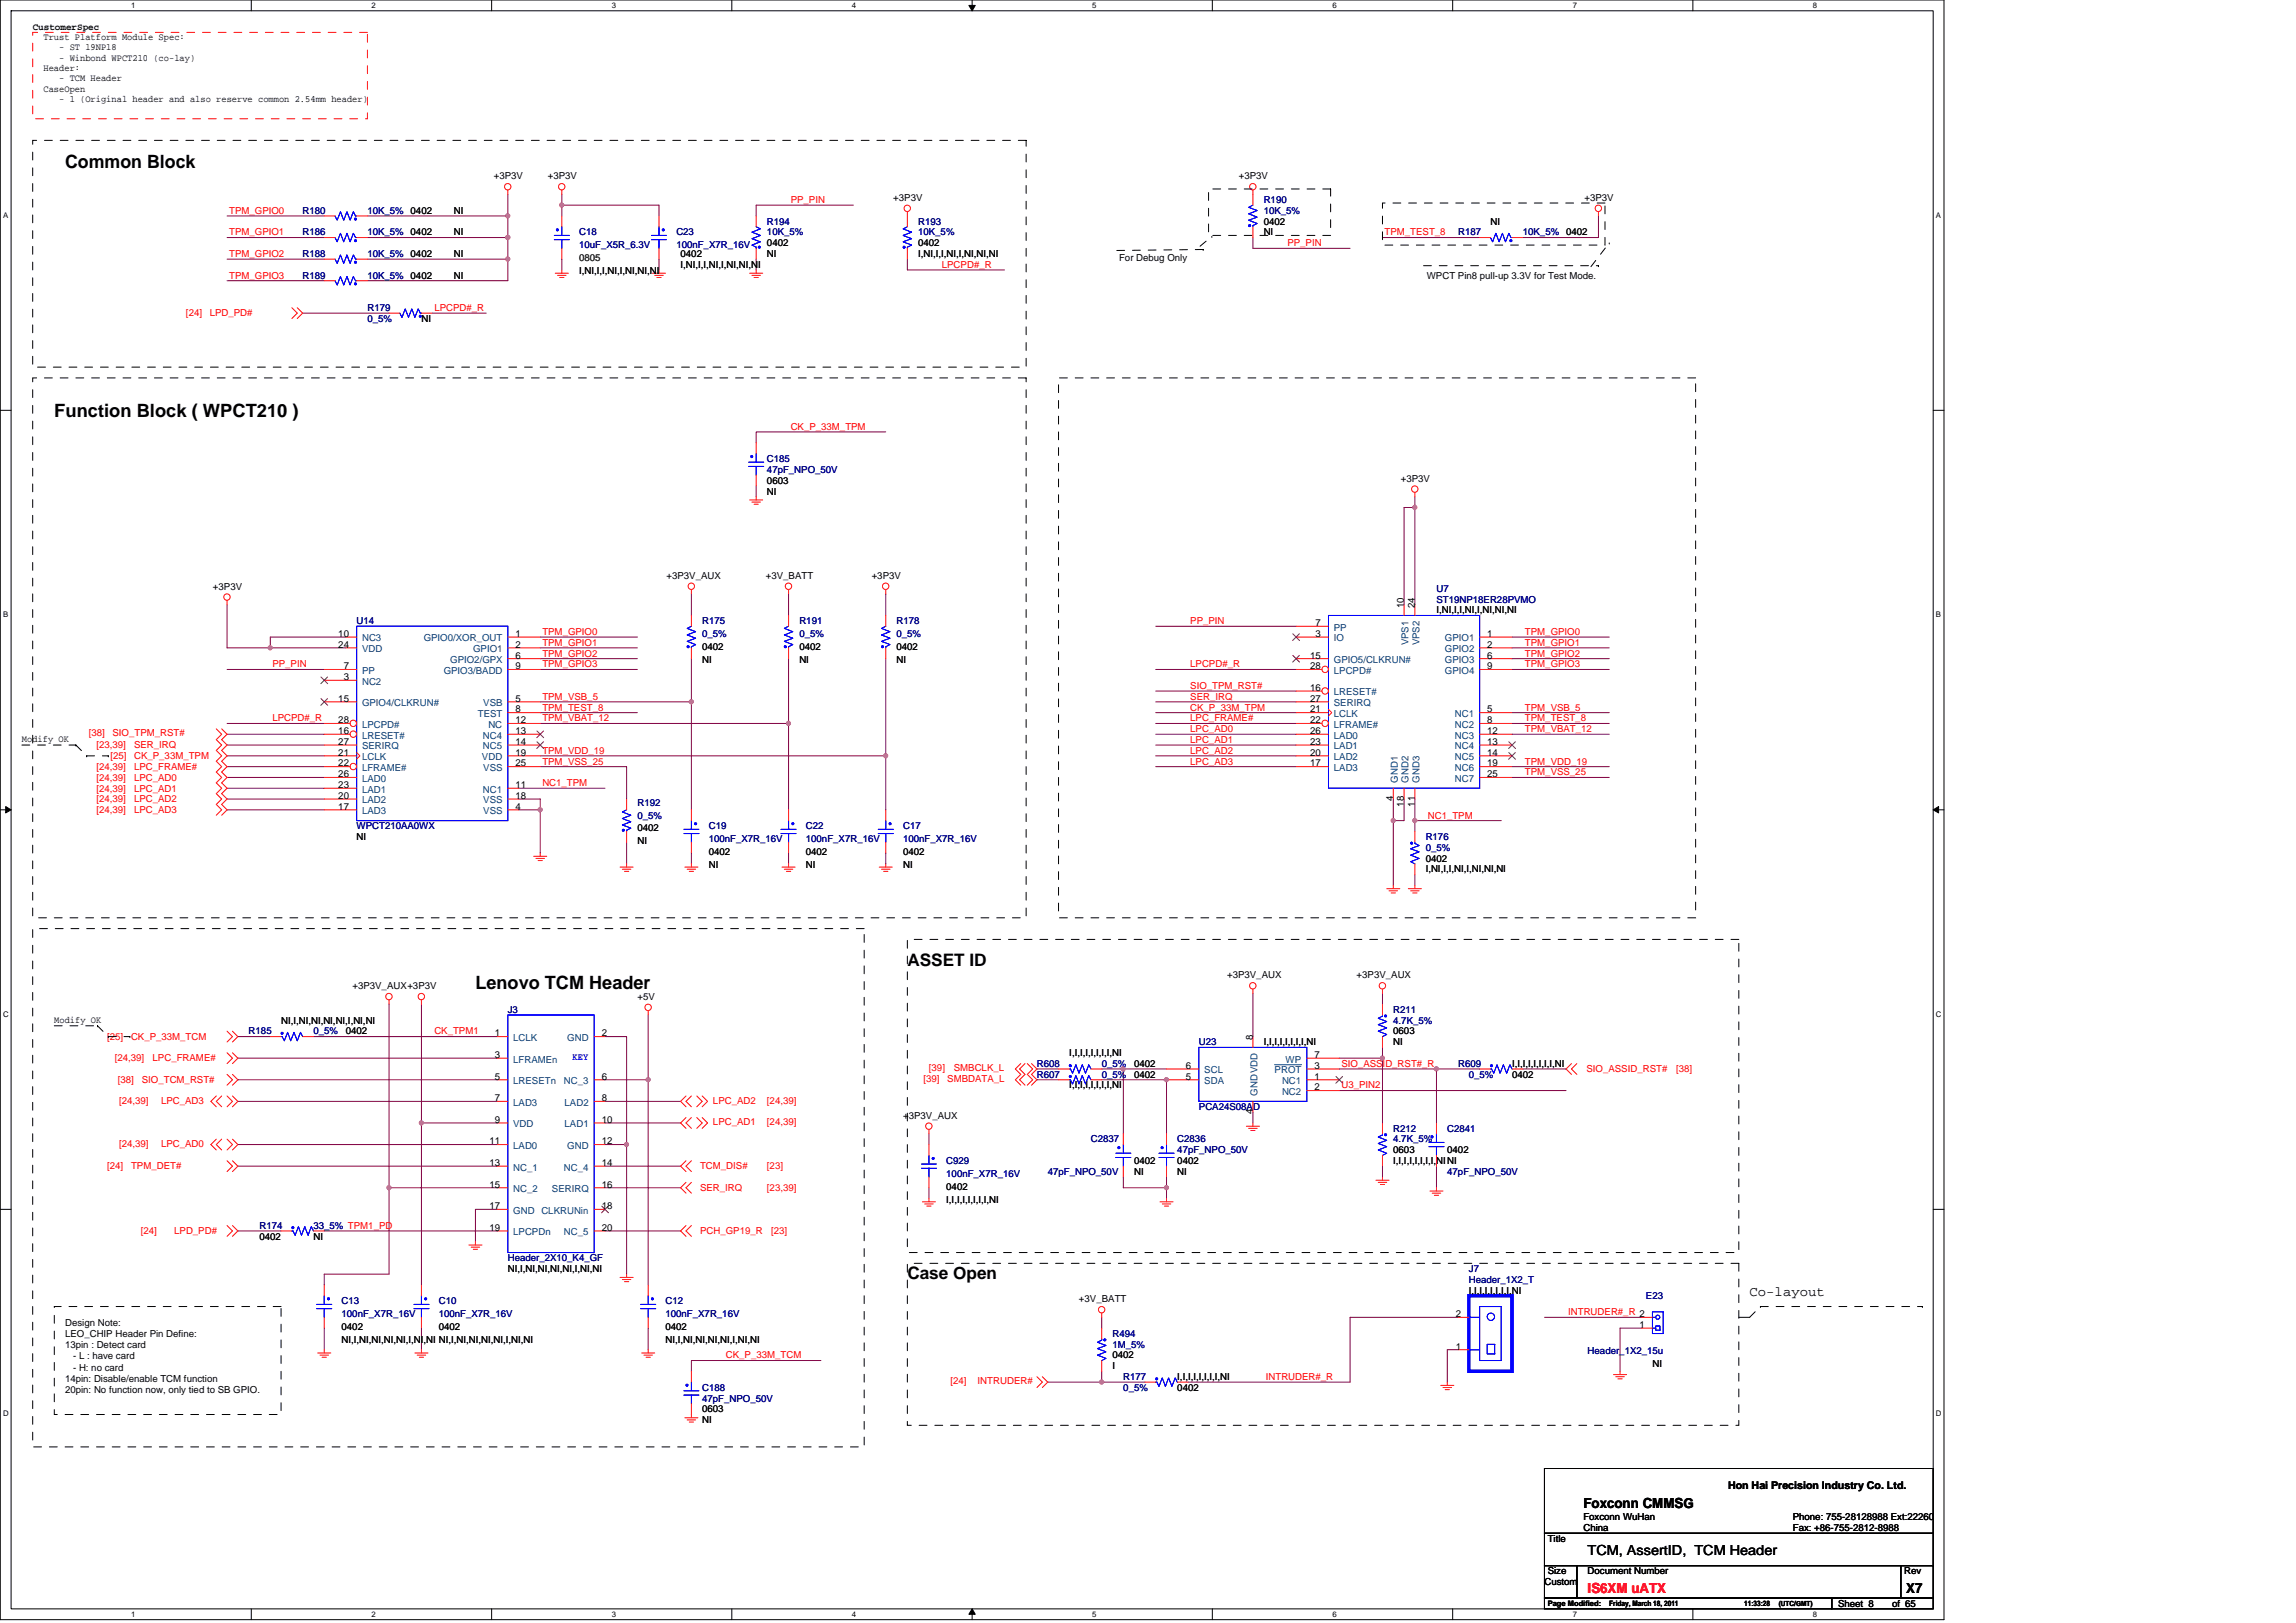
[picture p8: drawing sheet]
<svg xmlns="http://www.w3.org/2000/svg" width="297mm" height="210mm" viewBox="0 0 297 210" stroke-linecap="round" stroke-linejoin="round" font-family="sans-serif">
<defs><g id="words">
<g font-size="2.4">
<text x="8.4" y="21.8">Common Block</text>
<text x="7" y="53.9">Function Block ( WPCT210 )</text>
<text x="61.5" y="127.9">Lenovo TCM Header</text>
</g>
<g font-size="2.2">
<text x="117.4" y="125">ASSET ID</text>
<text x="117.4" y="165.5">Case Open</text>
</g>
<g font-size="1.8">
<text x="226.4" y="167.6">Co-layout</text>
<text x="204.8" y="195.1">Foxconn CMMSG</text>
<text x="205.4" y="201.1">TCM, AssertID, TCM Header</text>
<text x="246.6" y="206">X7</text>
</g>
<text font-size="1.8" fill="#f00" x="205.4" y="206">IS6XM uATX</text>
<text font-size="1.4" x="223.6" y="192.7">Hon Hai Precision Industry Co. Ltd.</text>
<g font-size="1.2">
<text x="4.2" y="3.8">CustomerSpec</text>
<text x="5.6" y="5.2">Trust Platform Module Spec:</text>
<text x="5.6" y="9.2">Header:</text>
<text x="5.6" y="11.9">CaseOpen</text>
<text x="7.7" y="6.5">- ST 19NP18</text>
<text x="7.7" y="7.9">- Winbond WPCT210 (co-lay)</text>
<text x="7.7" y="10.5">- TCM Header</text>
<text x="7.7" y="13.2">- 1 (Original header and also reserve common 2.54mm header)</text>
<text x="63.9" y="23.2">+3P3V</text>
<text x="70.9" y="23.2">+3P3V</text>
<text x="160.3" y="23.2">+3P3V</text>
<text x="53.1" y="27.7">0402</text>
<text x="58.7" y="27.7">NI</text>
<text x="115.6" y="26">+3P3V</text>
<text x="163.5" y="29.1">0402</text>
<text x="192.8" y="29.1">NI</text>
<text x="205" y="26">+3P3V</text>
<text x="53.1" y="33.3">0402</text>
<text x="53.1" y="30.5">0402</text>
<text x="58.7" y="33.3">NI</text>
<text x="58.7" y="30.5">NI</text>
<text x="74.9" y="35.5">I,NI,I,I,NI,I,NI,NI,NI</text>
<text x="88" y="34.6">I,NI,I,I,NI,I,NI,NI,NI</text>
<text x="88" y="33.3">0402</text>
<text x="99.2" y="31.9">0402</text>
<text x="99.2" y="33.3">NI</text>
<text x="118.8" y="31.9">0402</text>
<text x="118.8" y="33.3">I,NI,I,I,NI,I,NI,NI,NI</text>
<text x="144.8" y="33.8">For Debug Only</text>
<text x="163.5" y="30.5">NI</text>
<text x="202.6" y="30.5">0402</text>
<text x="53.1" y="36">0402</text>
<text x="54.5" y="41.6">NI</text>
<text x="58.7" y="36">NI</text>
<text x="184.6" y="36">WPCT Pin8 pull-up 3.3V for Test Mode.</text>
<text x="99.2" y="64">NI</text>
<text x="99.2" y="62.6">0603</text>
<text x="181.2" y="62.3">+3P3V</text>
<text x="27.6" y="76.3">+3P3V</text>
<text x="86.2" y="74.9">+3P3V_AUX</text>
<text x="99.1" y="74.9">+3V_BATT</text>
<text x="112.8" y="74.9">+3P3V</text>
<text x="43.8" y="82.4">10</text>
<text x="43.8" y="83.8">24</text>
<text x="66.7" y="82.4">1</text>
<text x="66.7" y="83.8">2</text>
<text x="170.2" y="82.4">3</text>
<text x="170.2" y="81">7</text>
<text x="181.6" y="78.7" transform="rotate(-90 181.6 78.7)">10</text>
<text x="183" y="78.7" transform="rotate(-90 183 78.7)">24</text>
<text x="185.8" y="79.4">I,NI,I,I,NI,I,NI,NI,NI</text>
<text x="192.4" y="82.4">1</text>
<text x="192.4" y="83.8">2</text>
<text x="44.5" y="88">3</text>
<text x="44.5" y="86.6">7</text>
<text x="66.7" y="85.2">6</text>
<text x="66.7" y="86.6">9</text>
<text x="90.8" y="84.1">0402</text>
<text x="90.8" y="85.8">NI</text>
<text x="103.4" y="84.1">0402</text>
<text x="103.4" y="85.8">NI</text>
<text x="116" y="84.1">0402</text>
<text x="116" y="85.8">NI</text>
<text x="169.5" y="86.6">28</text>
<text x="169.5" y="89.4">16</text>
<text x="169.5" y="85.2">15</text>
<text x="192.4" y="85.2">6</text>
<text x="192.4" y="86.6">9</text>
<text x="2.8" y="96">Modify OK</text>
<text x="43.8" y="93.6">28</text>
<text x="43.8" y="95">16</text>
<text x="43.8" y="90.8">15</text>
<text x="66.7" y="92.2">8</text>
<text x="66.7" y="95">13</text>
<text x="66.7" y="90.8">5</text>
<text x="66.7" y="93.6">12</text>
<text x="169.5" y="90.8">27</text>
<text x="169.5" y="95">26</text>
<text x="169.5" y="93.6">22</text>
<text x="169.5" y="92.2">21</text>
<text x="192.4" y="92.2">5</text>
<text x="192.4" y="93.6">8</text>
<text x="192.4" y="95">12</text>
<text x="43.8" y="96.4">27</text>
<text x="43.8" y="100.6">26</text>
<text x="43.8" y="102">23</text>
<text x="43.8" y="99.2">22</text>
<text x="43.8" y="97.8">21</text>
<text x="66.7" y="102">11</text>
<text x="66.7" y="96.4">14</text>
<text x="66.7" y="97.8">19</text>
<text x="66.7" y="99.2">25</text>
<text x="169.5" y="96.4">23</text>
<text x="169.5" y="97.8">20</text>
<text x="169.5" y="99.2">17</text>
<text x="192.4" y="96.4">13</text>
<text x="192.4" y="97.8">14</text>
<text x="192.4" y="100.6">25</text>
<text x="192.4" y="99.2">19</text>
<text x="43.8" y="103.4">20</text>
<text x="43.8" y="104.8">17</text>
<text x="66.7" y="104.8">4</text>
<text x="66.7" y="103.4">18</text>
<text x="82.5" y="107.6">0402</text>
<text x="180.2" y="103.7" transform="rotate(-90 180.2 103.7)">4</text>
<text x="181.6" y="104.4" transform="rotate(-90 181.6 104.4)">18</text>
<text x="183" y="104.4" transform="rotate(-90 183 104.4)">11</text>
<text x="46.1" y="108.7">NI</text>
<text x="82.5" y="109.2">NI</text>
<text x="91.7" y="110.6">0402</text>
<text x="91.7" y="112.3">NI</text>
<text x="104.3" y="110.6">0402</text>
<text x="104.3" y="112.3">NI</text>
<text x="116.8" y="110.6">0402</text>
<text x="116.8" y="112.3">NI</text>
<text x="184.4" y="111.5">0402</text>
<text x="184.4" y="112.9">I,NI,I,I,NI,I,NI,NI,NI</text>
<text x="45.6" y="128">+3P3V_AUX+3P3V</text>
<text x="82.5" y="129.4">+5V</text>
<text x="158.7" y="126.6">+3P3V_AUX</text>
<text x="175.5" y="126.6">+3P3V_AUX</text>
<text x="7" y="132.3">Modify OK</text>
<text x="36.4" y="132.4">NI,I,NI,NI,NI,NI,I,NI,NI</text>
<text x="44.7" y="133.8">0402</text>
<text x="64" y="134.1">1</text>
<text x="64" y="136.9">3</text>
<text x="77.8" y="134.1">2</text>
<text x="138.3" y="136.6">I,I,I,I,I,I,I,I,NI</text>
<text x="162.1" y="134.5" transform="rotate(-90 162.1 134.5)">8</text>
<text x="163.5" y="135.2">I,I,I,I,I,I,I,I,NI</text>
<text x="170" y="136.9">7</text>
<text x="180.3" y="135.2">NI</text>
<text x="180.3" y="133.8">0603</text>
<text x="64" y="139.7">5</text>
<text x="64" y="142.5">7</text>
<text x="77.8" y="139.7">6</text>
<text x="77.8" y="142.5">8</text>
<text x="138.3" y="140.8">I,I,I,I,I,I,I,I,NI</text>
<text x="146.7" y="138">0402</text>
<text x="146.7" y="139.4">0402</text>
<text x="153.4" y="139.7">5</text>
<text x="153.4" y="138.3">6</text>
<text x="170" y="139.7">1</text>
<text x="170" y="141.1">2</text>
<text x="170" y="138.3">3</text>
<text x="195.6" y="139.4">0402</text>
<text x="195.6" y="138">I,I,I,I,I,I,I,I,NI</text>
<text x="63.3" y="148.1">11</text>
<text x="64" y="145.3">9</text>
<text x="77.8" y="148.1">12</text>
<text x="77.8" y="145.3">10</text>
<text x="116.8" y="144.7">+3P3V_AUX</text>
<text x="162.1" y="144.2" transform="rotate(-90 162.1 144.2)">4</text>
<text x="180.3" y="149.2">0603</text>
<text x="187.2" y="149.2">0402</text>
<text x="63.3" y="150.9">13</text>
<text x="63.3" y="153.6">15</text>
<text x="77.8" y="153.6">16</text>
<text x="77.8" y="150.9">14</text>
<text x="122.4" y="153.9">0402</text>
<text x="122.4" y="155.6">I,I,I,I,I,I,I,I,NI</text>
<text x="146.7" y="150.6">0402</text>
<text x="146.7" y="152">NI</text>
<text x="152.3" y="150.6">0402</text>
<text x="152.3" y="152">NI</text>
<text x="180.3" y="150.6">I,I,I,I,I,I,I,I,NINI</text>
<text x="33.6" y="160.4">0402</text>
<text x="40.6" y="160.4">NI</text>
<text x="63.3" y="156.4">17</text>
<text x="63.3" y="159.2">19</text>
<text x="77.8" y="156.4">18</text>
<text x="77.8" y="159.2">20</text>
<text x="65.7" y="164.6">NI,I,NI,NI,NI,NI,I,NI,NI</text>
<text x="190" y="167.4">I,I,I,I,I,I,I,I,NI</text>
<text x="8.4" y="171.6">Design Note:</text>
<text x="8.4" y="173">LEO_CHIP Header Pin Define:</text>
<text x="44.2" y="172.1">0402</text>
<text x="44.2" y="173.8">NI,I,NI,NI,NI,NI,I,NI,NI NI,I,NI,NI,NI,NI,I,NI,NI</text>
<text x="56.8" y="172.1">0402</text>
<text x="86.1" y="172.1">0402</text>
<text x="86.1" y="173.8">NI,I,NI,NI,NI,NI,I,NI,NI</text>
<text x="139.6" y="168.5">+3V_BATT</text>
<text x="188.4" y="170.4">2</text>
<text x="212.1" y="171.8">1</text>
<text x="8.4" y="174.4">13pin : Detect card</text>
<text x="8.4" y="178.8">14pin: Disable/enable TCM function</text>
<text x="9.5" y="175.9">- L : have card</text>
<text x="9.5" y="177.3">- H: no card</text>
<text x="143.9" y="175.7">0402</text>
<text x="143.9" y="177.1">I</text>
<text x="152.3" y="179.9">0402</text>
<text x="152.3" y="178.5">I,I,I,I,I,I,I,I,NI</text>
<text x="188.4" y="174.6">1</text>
<text x="213.8" y="176.9">NI</text>
<text x="8.4" y="180.2">20pin: No function now, only tied to SB GPIO.</text>
<text x="90.8" y="184.1">NI</text>
<text x="90.8" y="182.7">0603</text>
<text x="204.8" y="196.7">Foxconn WuHan</text>
<text x="231.9" y="196.7">Phone: 755-28128988 Ext:22260</text>
<text x="200.2" y="199.5">Title</text>
<text x="200.2" y="203.7">Size</text>
<text x="204.8" y="198.1">China</text>
<text x="205.4" y="203.7">Document Number</text>
<text x="231.9" y="198.1">Fax: +86-755-2812-8988</text>
<text x="246.3" y="203.7">Rev</text>
<text x="199.8" y="205.1">Custom</text>
<text x="237.8" y="207.9">Sheet 8</text>
<text x="244.8" y="207.9">of 65</text>
</g>
<g font-size="1.2" fill="#f00">
<text x="29.7" y="27.7">TPM_GPIO0</text>
<text x="102.3" y="26.3">PP_PIN</text>
<text x="29.7" y="30.5">TPM_GPIO1</text>
<text x="29.7" y="33.3">TPM_GPIO2</text>
<text x="121.9" y="34.6">LPCPD#_R</text>
<text x="166.6" y="31.9">PP_PIN</text>
<text x="179.1" y="30.5">TPM_TEST_8</text>
<text x="24.1" y="40.9">[24]</text>
<text x="27.1" y="40.9">LPD_PD#</text>
<text x="29.7" y="36">TPM_GPIO3</text>
<text x="56.2" y="40.2">LPCPD#_R</text>
<text x="102.3" y="55.6">CK_P_33M_TPM</text>
<text x="70.2" y="82.1">TPM_GPIO0</text>
<text x="70.2" y="83.5">TPM_GPIO1</text>
<text x="154" y="80.8">PP_PIN</text>
<text x="197.3" y="82.1">TPM_GPIO0</text>
<text x="197.3" y="83.5">TPM_GPIO1</text>
<text x="35.2" y="86.3">PP_PIN</text>
<text x="70.2" y="84.9">TPM_GPIO2</text>
<text x="70.2" y="86.3">TPM_GPIO3</text>
<text x="154" y="86.3">LPCPD#_R</text>
<text x="154" y="89.1">SIO_TPM_RST#</text>
<text x="197.3" y="84.9">TPM_GPIO2</text>
<text x="197.3" y="86.3">TPM_GPIO3</text>
<text x="11.5" y="95.3">[38]</text>
<text x="14.6" y="95.3">SIO_TPM_RST#</text>
<text x="35.2" y="93.3">LPCPD#_R</text>
<text x="70.2" y="90.5">TPM_VSB_5</text>
<text x="70.2" y="91.9">TPM_TEST_8</text>
<text x="70.2" y="93.3">TPM_VBAT_12</text>
<text x="154" y="94.7">LPC_AD0</text>
<text x="154" y="90.5">SER_IRQ</text>
<text x="154" y="93.3">LPC_FRAME#</text>
<text x="154" y="91.9">CK_P_33M_TPM</text>
<text x="197.3" y="91.9">TPM_VSB_5</text>
<text x="197.3" y="94.7">TPM_VBAT_12</text>
<text x="197.3" y="93.3">TPM_TEST_8</text>
<text x="12.5" y="101">[24,39]</text>
<text x="12.5" y="96.8">[23,39]</text>
<text x="12.5" y="99.6">[24,39]</text>
<text x="14.3" y="98.2">[25]</text>
<text x="17.4" y="101">LPC_AD0</text>
<text x="17.4" y="96.8">SER_IRQ</text>
<text x="17.4" y="99.6">LPC_FRAME#</text>
<text x="17.4" y="98.2">CK_P_33M_TPM</text>
<text x="70.2" y="97.5">TPM_VDD_19</text>
<text x="70.2" y="98.9">TPM_VSS_25</text>
<text x="70.2" y="101.7">NC1_TPM</text>
<text x="154" y="98.9">LPC_AD3</text>
<text x="154" y="96.1">LPC_AD1</text>
<text x="154" y="97.5">LPC_AD2</text>
<text x="197.3" y="98.9">TPM_VDD_19</text>
<text x="197.3" y="100.3">TPM_VSS_25</text>
<text x="12.5" y="105.2">[24,39]</text>
<text x="12.5" y="102.4">[24,39]</text>
<text x="12.5" y="103.8">[24,39]</text>
<text x="17.4" y="105.2">LPC_AD3</text>
<text x="17.4" y="102.4">LPC_AD1</text>
<text x="17.4" y="103.8">LPC_AD2</text>
<text x="184.7" y="105.9">NC1_TPM</text>
<text x="13.9" y="134.5">[25]</text>
<text x="14.9" y="137.3">[24,39]</text>
<text x="17" y="134.5">CK_P_33M_TCM</text>
<text x="19.7" y="137.3">LPC_FRAME#</text>
<text x="56.2" y="133.8">CK_TPM1</text>
<text x="15.3" y="140.1">[38]</text>
<text x="15.4" y="142.8">[24,39]</text>
<text x="18.3" y="140.1">SIO_TCM_RST#</text>
<text x="20.8" y="142.8">LPC_AD3</text>
<text x="92.2" y="142.8">LPC_AD2</text>
<text x="99.2" y="142.8">[24,39]</text>
<text x="119.5" y="140">[39]</text>
<text x="120.2" y="138.6">[39]</text>
<text x="122.6" y="140">SMBDATA_L</text>
<text x="123.4" y="138.6">SMBCLK_L</text>
<text x="173.5" y="138">SIO_ASSID_RST#_R</text>
<text x="173.5" y="140.8">U3_PIN2</text>
<text x="205.2" y="138.7">SIO_ASSID_RST#</text>
<text x="216.8" y="138.7">[38]</text>
<text x="15.4" y="148.4">[24,39]</text>
<text x="20.8" y="148.4">LPC_AD0</text>
<text x="92.2" y="145.6">LPC_AD1</text>
<text x="99.2" y="145.6">[24,39]</text>
<text x="13.9" y="151.3">[24]</text>
<text x="17" y="151.3">TPM_DET#</text>
<text x="90.6" y="151.3">TCM_DIS#</text>
<text x="90.6" y="154.1">SER_IRQ</text>
<text x="99.2" y="151.3">[23]</text>
<text x="99.2" y="154.1">[23,39]</text>
<text x="18.2" y="159.7">[24]</text>
<text x="22.5" y="159.7">LPD_PD#</text>
<text x="90.6" y="159.7">PCH_GP19_R</text>
<text x="99.8" y="159.7">[23]</text>
<text x="202.9" y="170.2">INTRUDER#_R 2</text>
<text x="93.9" y="175.7">CK_P_33M_TCM</text>
<text x="123" y="179.1">[24]</text>
<text x="126.5" y="179.1">INTRUDER#</text>
<text x="163.8" y="178.5">INTRUDER#_R</text>
</g>
<g font-size="1.2" fill="#000080">
<text x="39.2" y="27.7">R180</text>
<text x="47.5" y="27.7">10K_5%</text>
<text x="99.2" y="29.1">R194</text>
<text x="118.8" y="29.1">R193</text>
<text x="163.5" y="26.3">R190</text>
<text x="163.5" y="27.7">10K_5%</text>
<text x="39.2" y="33.3">R188</text>
<text x="39.2" y="30.5">R186</text>
<text x="47.5" y="33.3">10K_5%</text>
<text x="47.5" y="30.5">10K_5%</text>
<text x="74.9" y="30.5">C18</text>
<text x="74.9" y="32.1">10uF_X5R_6.3V</text>
<text x="87.5" y="30.5">C23</text>
<text x="87.5" y="32.1">100nF_X7R_16V</text>
<text x="99.2" y="30.5">10K_5%</text>
<text x="118.8" y="30.5">10K_5%</text>
<text x="188.6" y="30.5">R187</text>
<text x="197" y="30.5">10K_5%</text>
<text x="39.2" y="36">R189</text>
<text x="47.5" y="36">10K_5%</text>
<text x="47.5" y="40.2">R179</text>
<text x="47.5" y="41.6">0_5%</text>
<text x="99.2" y="59.8">C185</text>
<text x="99.2" y="61.2">47pF_NPO_50V</text>
<text x="185.8" y="76.6">U7</text>
<text x="185.8" y="78">ST19NP18ER28PVMO</text>
<text x="46.1" y="80.8">U14</text>
<text x="90.8" y="80.8">R175</text>
<text x="90.8" y="82.4">0_5%</text>
<text x="103.4" y="80.8">R191</text>
<text x="103.4" y="82.4">0_5%</text>
<text x="116" y="80.8">R178</text>
<text x="116" y="82.4">0_5%</text>
<text x="46.1" y="107.3">WPCT210AA0WX</text>
<text x="82.5" y="104.2">R192</text>
<text x="82.5" y="105.9">0_5%</text>
<text x="91.7" y="107.3">C19</text>
<text x="104.3" y="107.3">C22</text>
<text x="116.8" y="107.3">C17</text>
<text x="91.7" y="109">100nF_X7R_16V</text>
<text x="104.3" y="109">100nF_X7R_16V</text>
<text x="116.8" y="109">100nF_X7R_16V</text>
<text x="184.4" y="108.7">R176</text>
<text x="184.4" y="110.1">0_5%</text>
<text x="65.7" y="131">J3</text>
<text x="180.3" y="131">R211</text>
<text x="32.2" y="133.8">R185</text>
<text x="40.6" y="133.8">0_5%</text>
<text x="155.1" y="135.2">U23</text>
<text x="180.3" y="132.4">4.7K_5%</text>
<text x="134.2" y="138">R608</text>
<text x="134.2" y="139.4">R607</text>
<text x="142.5" y="138">0_5%</text>
<text x="142.5" y="139.4">0_5%</text>
<text x="155.1" y="143.6">PCA24S08AD</text>
<text x="188.6" y="138">R609</text>
<text x="190" y="139.4">0_5%</text>
<text x="141.1" y="147.8">C2837</text>
<text x="152.3" y="147.8">C2836</text>
<text x="152.3" y="149.2">47pF_NPO_50V</text>
<text x="180.3" y="146.4">R212</text>
<text x="180.3" y="147.8">4.7K_5%</text>
<text x="187.2" y="146.4">C2841</text>
<text x="122.4" y="150.6">C929</text>
<text x="122.4" y="152.3">100nF_X7R_16V</text>
<text x="135.5" y="152">47pF_NPO_50V</text>
<text x="187.2" y="152">47pF_NPO_50V</text>
<text x="33.6" y="159">R174</text>
<text x="40.6" y="159">33_5% TPM1_PD</text>
<text x="65.7" y="163.2">Header_2X10_K4_GF</text>
<text x="190" y="164.6">J7</text>
<text x="190" y="166">Header_1X2_T</text>
<text x="44.2" y="168.8">C13</text>
<text x="44.2" y="170.4">100nF_X7R_16V</text>
<text x="56.8" y="168.8">C10</text>
<text x="56.8" y="170.4">100nF_X7R_16V</text>
<text x="86.1" y="168.8">C12</text>
<text x="86.1" y="170.4">100nF_X7R_16V</text>
<text x="143.9" y="173">R494</text>
<text x="212.9" y="168.1">E23</text>
<text x="90.8" y="179.9">C188</text>
<text x="143.9" y="174.3">1M_5%</text>
<text x="145.3" y="178.5">R177</text>
<text x="145.3" y="179.9">0_5%</text>
<text x="205.4" y="175.2">Header_1X2_15u</text>
<text x="90.8" y="181.3">47pF_NPO_50V</text>
</g>
<text font-size="1.2" fill="#008000" x="74.9" y="33.8">0805</text>
<g font-size="1.2" fill="#004080">
<text x="46.8" y="83">NC3</text>
<text x="54.8" y="83">GPIO0/XOR_OUT</text>
<text x="172.6" y="83">IO</text>
<text x="172.6" y="81.6">PP</text>
<text x="182.2" y="83.5" transform="rotate(-90 182.2 83.5)">VPS1</text>
<text x="183.6" y="83.5" transform="rotate(-90 183.6 83.5)">VPS2</text>
<text x="186.9" y="83">GPIO1</text>
<text x="46.8" y="88.6">NC2</text>
<text x="46.8" y="87.2">PP</text>
<text x="46.8" y="84.4">VDD</text>
<text x="57.4" y="87.2">GPIO3/BADD</text>
<text x="58.2" y="85.8">GPIO2/GPX</text>
<text x="61.2" y="84.4">GPIO1</text>
<text x="172.6" y="87.2">LPCPD#</text>
<text x="172.6" y="90">LRESET#</text>
<text x="172.6" y="85.8">GPIO5/CLKRUN#</text>
<text x="186.9" y="84.4">GPIO2</text>
<text x="186.9" y="85.8">GPIO3</text>
<text x="186.9" y="87.2">GPIO4</text>
<text x="46.8" y="94.2">LPCPD#</text>
<text x="46.8" y="95.6">LRESET#</text>
<text x="46.8" y="91.4">GPIO4/CLKRUN#</text>
<text x="61.8" y="92.8">TEST</text>
<text x="62.5" y="95.6">NC4</text>
<text x="62.5" y="91.4">VSB</text>
<text x="63.2" y="94.2">NC</text>
<text x="172.6" y="91.4">SERIRQ</text>
<text x="172.6" y="95.6">LAD0</text>
<text x="172.6" y="94.2">LFRAME#</text>
<text x="172.6" y="92.8">LCLK</text>
<text x="188.2" y="92.8">NC1</text>
<text x="188.2" y="94.2">NC2</text>
<text x="188.2" y="95.6">NC3</text>
<text x="46.8" y="97">SERIRQ</text>
<text x="46.8" y="101.2">LAD0</text>
<text x="46.8" y="99.8">LFRAME#</text>
<text x="46.8" y="98.4">LCLK</text>
<text x="62.4" y="98.4">VDD</text>
<text x="62.5" y="97">NC5</text>
<text x="62.5" y="99.8">VSS</text>
<text x="172.6" y="97">LAD1</text>
<text x="172.6" y="98.4">LAD2</text>
<text x="172.6" y="99.8">LAD3</text>
<text x="180.8" y="101.3" transform="rotate(-90 180.8 101.3)">GND1</text>
<text x="182.2" y="101.3" transform="rotate(-90 182.2 101.3)">GND2</text>
<text x="183.6" y="101.3" transform="rotate(-90 183.6 101.3)">GND3</text>
<text x="188.2" y="97">NC4</text>
<text x="188.2" y="98.4">NC5</text>
<text x="188.2" y="101.2">NC7</text>
<text x="188.2" y="99.8">NC6</text>
<text x="46.8" y="102.6">LAD1</text>
<text x="46.8" y="103.9">LAD2</text>
<text x="46.8" y="105.3">LAD3</text>
<text x="62.5" y="102.6">NC1</text>
<text x="62.5" y="105.3">VSS</text>
<text x="62.5" y="103.9">VSS</text>
<text x="66.4" y="134.7">LCLK</text>
<text x="66.4" y="137.5">LFRAMEn</text>
<text x="73.4" y="134.7">GND</text>
<text x="166.3" y="137.5">WP</text>
<text x="66.4" y="140.3">LRESETn</text>
<text x="66.4" y="143.1">LAD3</text>
<text x="73" y="140.3">NC_3</text>
<text x="73" y="143.1">LAD2</text>
<text x="155.8" y="140.3">SDA</text>
<text x="155.8" y="138.9">SCL</text>
<text x="162.7" y="141.8" transform="rotate(-90 162.7 141.8)">GNDVDD</text>
<text x="164.9" y="138.9">PROT</text>
<text x="165.9" y="140.3">NC1</text>
<text x="165.9" y="141.7">NC2</text>
<text x="66.4" y="145.9">VDD</text>
<text x="66.4" y="148.7">LAD0</text>
<text x="73" y="145.9">LAD1</text>
<text x="73.4" y="148.7">GND</text>
<text x="66.4" y="151.4">NC_1</text>
<text x="66.4" y="154.2">NC_2</text>
<text x="71.4" y="154.2">SERIRQ</text>
<text x="73" y="151.4">NC_4</text>
<text x="66.4" y="157">GND CLKRUNin</text>
<text x="66.4" y="159.8">LPCPDn</text>
<text x="73" y="159.8">NC_5</text>
</g>
<text font-size="1.2" fill="#00f" x="74.1" y="137.2">KEY</text>
<g font-size="1">
<text x="17" y="1.1">1</text>
<text x="48" y="1.1">2</text>
<text x="79.1" y="1.1">3</text>
<text x="110.2" y="1.1">4</text>
<text x="141.3" y="1.1">5</text>
<text x="172.4" y="1.1">6</text>
<text x="203.5" y="1.1">7</text>
<text x="234.5" y="1.1">8</text>
<text x=".4" y="28.2">A</text>
<text x="250.5" y="28.2">A</text>
<text x=".4" y="79.8">B</text>
<text x="250.5" y="79.8">B</text>
<text x=".4" y="131.5">C</text>
<text x="250.5" y="131.5">C</text>
<text x=".4" y="183.2">D</text>
<text x="250.5" y="183.2">D</text>
<text x="17" y="209.2">1</text>
<text x="48" y="209.2">2</text>
<text x="79.1" y="209.2">3</text>
<text x="110.2" y="209.2">4</text>
<text x="141.3" y="209.2">5</text>
<text x="172.4" y="209.2">6</text>
<text x="200.2" y="207.8">Page Modified:</text>
<text x="203.5" y="209.2">7</text>
<text x="208.2" y="207.8">Friday, March 18, 2011</text>
<text x="225.7" y="207.8">11:33:28</text>
<text x="234.5" y="209.2">8</text>
</g>
<text font-size=".9" x="230.1" y="207.8">(UTC/GMT)</text>
</g></defs>
<path d="M0 0h251.5v209.5h-251.5zM1.4 1.4h248.7v206.8h-248.7z" fill="none" stroke="#000" stroke-width=".13"/>
<g fill="#fff">
<path d="M17 .1h.5v1.2h-.5z"/>
<path d="M17 208.3h.5v1.1h-.5z"/>
</g>
<path d="M32.5 0v1.4M32.5 208.2v1.3" fill="none" stroke="#000" stroke-width=".13"/>
<g fill="#fff">
<path d="M48 .1h.6v1.2h-.6z"/>
<path d="M48 208.3h.6v1.1h-.6z"/>
</g>
<path d="M63.6 0v1.4M63.6 208.2v1.3" fill="none" stroke="#000" stroke-width=".13"/>
<g fill="#fff">
<path d="M79.1 .1h.6v1.2h-.6z"/>
<path d="M79.1 208.3h.6v1.1h-.6z"/>
</g>
<path d="M94.7 0v1.4M94.7 208.2v1.3" fill="none" stroke="#000" stroke-width=".13"/>
<g fill="#fff">
<path d="M110.2 .1h.6v1.2h-.6z"/>
<path d="M110.2 208.3h.6v1.1h-.6z"/>
</g>
<path d="M125.8 0v1.4M125.8 208.2v1.3" fill="none" stroke="#000" stroke-width=".13"/>
<path d="M125.3 .7h.9l-.4 .7zM125.8 208.2l.4 .7h-.9z" fill="#000" stroke="#000" stroke-width=".13"/>
<g fill="#fff">
<path d="M141.3 .1h.6v1.2h-.6z"/>
<path d="M141.3 208.3h.6v1.1h-.6z"/>
</g>
<path d="M156.8 0v1.4M156.8 208.2v1.3" fill="none" stroke="#000" stroke-width=".13"/>
<g fill="#fff">
<path d="M172.4 .1h.5v1.2h-.5z"/>
<path d="M172.4 208.3h.5v1.1h-.5z"/>
</g>
<path d="M187.9 0v1.4M187.9 208.2v1.3" fill="none" stroke="#000" stroke-width=".13"/>
<g fill="#fff">
<path d="M203.5 .1h.5v1.2h-.5z"/>
<path d="M203.5 208.3h.5v1.1h-.5z"/>
</g>
<path d="M219 0v1.4M219 208.2v1.3" fill="none" stroke="#000" stroke-width=".13"/>
<g fill="#fff">
<path d="M234.5 .1h.6v1.2h-.6z"/>
<path d="M234.5 208.3h.6v1.1h-.6z"/>
<path d="M.4 27.2h.7v1.2h-.7z"/>
<path d="M250.5 27.2h.6v1.2h-.6z"/>
<path d="M.4 78.9h.7v1.2h-.7z"/>
<path d="M250.5 78.9h.6v1.2h-.6z"/>
</g>
<path d="M0 53.1h1.4M250.1 53.1h1.4" fill="none" stroke="#000" stroke-width=".13"/>
<g fill="#fff">
<path d="M.4 130.6h.7v1.1h-.7z"/>
<path d="M250.5 130.6h.7v1.1h-.7z"/>
</g>
<path d="M0 104.8h1.4M250.1 104.8h1.4" fill="none" stroke="#000" stroke-width=".13"/>
<path d="M.7 104.4l.7 .4-.7 .4zM250.1 104.8l.7-.4v.8z" fill="#000" stroke="#000" stroke-width=".13"/>
<g fill="#fff">
<path d="M.4 182.3h.7v1.1h-.7z"/>
<path d="M250.5 182.3h.7v1.1h-.7z"/>
</g>
<path d="M0 156.5h1.4M250.1 156.5h1.4M225 170.4h1.4M199.8 190h50.3v8.4h-50.3zM199.8 198.4h50.3v4.2h-50.3zM199.8 206.8h37.2v1.4h-37.2zM199.8 202.6h4.2v4.2h-4.2zM204 202.6h41.9v4.2h-41.9zM237 206.8h13.1v1.4h-13.1zM245.9 202.6h4.2v4.2h-4.2z" fill="none" stroke="#000" stroke-width=".13"/>
<g fill="none" stroke="#800040" stroke-width=".13">
<path d="M29.4 27.9h12.5M29.4 33.5h12.5M29.4 36.3h12.5M29.4 30.7h12.5M47.5 33.5h18.2M47.5 27.9h18.2M47.5 30.7h18.2M65.7 25.1v2.8M65.7 33.5v2.8h-18.2M65.7 27.9v2.8M65.7 30.7v2.8M72.7 26.5h12.6v1.4"/>
<path d="M72.7 25.1v2.8M72.7 33.5v1.4M85.3 33.5v1.4M97.8 33.5v1.4M110.4 26.5h-12.6v1.4M117.4 33.5v1.4h12.6M162.1 30.7v1.4h12.6M178.9 30.7h12.5M206.8 27.9v2.8h-9.8M39.2 40.5h11.1M55.9 40.5h7M114.6 55.9h-16.8v1.4"/>
<path d="M29.4 78.2v5.6h5.6M89.4 76.8v2.8M97.8 62.9v1.4M102 76.8v2.8M114.6 76.8v2.8M183 65.7h-1.4v12.5M183 65.7v12.5M183 64.3v1.4M29.4 86.6h12.5M29.4 95h12.5M29.4 93.6h12.5M29.4 96.4h12.5"/>
<path d="M29.4 99.2h12.5M29.4 97.8h12.5M35 83.8h9.7M44.7 82.4h-9.7v1.4M69.9 97.8h44.7M69.9 90.8h19.5M69.9 99.2h11.2v4.2M69.9 82.4h12.6M69.9 83.8h12.6M69.9 85.2h12.6M69.9 86.6h12.6M69.9 92.2h12.6"/>
<path d="M69.9 93.6h32.1M89.4 90.8v14M89.4 85.2v5.6M102 93.6v11.2M102 85.2v8.4M114.6 97.8v7M114.6 85.2v12.6M149.5 92.2h18.2M149.5 86.6h18.2M149.5 89.4h18.2M149.5 99.2h18.2M149.5 95h18.2"/>
<path d="M149.5 96.4h18.2M149.5 97.8h18.2M149.5 90.8h18.2M149.5 93.6h18.2M149.5 81h18.2M195.6 93.6h12.6M195.6 92.2h12.6M195.6 82.4h12.6M195.6 83.8h12.6M195.6 85.2h12.6M195.6 86.6h12.6M195.6 99.2h12.6"/>
<path d="M195.6 95h12.6M29.4 104.8h12.5M29.4 100.6h12.5M29.4 102h12.5M29.4 103.4h12.5M67.1 103.4h2.8v1.4M67.1 104.8h2.8M67.1 102h11.2M69.9 104.8v5.6M81.1 109v2.8M89.4 110.4v1.4M102 110.4v1.4"/>
<path d="M114.6 110.4v1.4M180.3 103.4v2.8M180.3 106.2v8.4M181.6 103.4v2.8h-1.3M183 113.2v1.4M183 106.2v1.4M183 106.2h11.2M183 103.4v2.8M195.6 100.6h12.6M30.8 136.9h33.5M30.8 139.7h33.5M30.8 134.1h4.2"/>
<path d="M40.6 134.1h23.7M50.3 129.9v23.8M54.5 129.9v15.4M78.3 139.7h5.6M78.3 134.1h2.8v14M83.9 139.7v26.5M83.9 131.3v8.4M134.2 139.7h2.7M134.2 138.3h2.7M142.5 138.3h2.8v8.4M142.5 139.7h8.4v7M145.3 138.3h5.6"/>
<path d="M162.1 128.5v5.6M173.3 136.9h5.6M173.3 138.3h12.5v7M178.9 136.9v8.4M178.9 128.5v1.4M178.9 135.5v1.4M185.8 138.3h5.6M197 138.3h5.6M30.8 142.5h33.5M30.8 148.1h33.5M30.8 150.9h33.5M30.8 159.3h5.6"/>
<path d="M41.9 159.3h22.4M50.3 153.7v11.1h-8.4v1.4M50.3 153.7h14M54.5 145.3v20.9M54.5 145.3h9.8M64.3 156.5h-2.8v4.2M78.3 148.1h2.8M78.3 145.3h9.8M78.3 142.5h9.8M78.3 153.7h9.8M78.3 159.3h9.8M78.3 150.9h9.8"/>
<path d="M81.1 148.1v16.7M120.2 146.7v1.4M120.2 153.7v1.4M145.3 152.3v1.4h5.6M150.9 152.3v1.4M150.9 153.7v1.4M162.1 143.9v1.4M173.3 141.1h29.3M178.9 150.9v1.4M185.8 150.9v2.8M41.9 171.8v2.8M54.5 171.8v2.8"/>
<path d="M83.9 171.8v2.8M106.2 176h-16.8v1.4M135.5 178.8h7M142.5 177.4v1.4h5.6M142.5 170.4v1.4M188.6 170.4h-13.9v8.4h-21M188.6 174.6h-1.4v4.2M199.8 170.4h12.6M212.4 171.8h-2.8v5.6"/>
</g>
<g fill="#f0f" stroke="#f0f" stroke-width=".13">
<circle cx="54.5" cy="145.3" r=".27"/>
<circle cx="81.1" cy="148.1" r=".27"/>
<circle cx="83.8" cy="139.7" r=".27"/>
<circle cx="50.3" cy="153.7" r=".27"/>
<circle cx="145.3" cy="138.3" r=".27"/>
<circle cx="185.8" cy="138.3" r=".27"/>
<circle cx="178.8" cy="136.9" r=".27"/>
<circle cx="150.9" cy="139.7" r=".27"/>
<circle cx="150.9" cy="153.7" r=".27"/>
<circle cx="180.2" cy="106.2" r=".27"/>
<circle cx="183" cy="65.6" r=".27"/>
<circle cx="72.7" cy="26.5" r=".27"/>
<circle cx="89.4" cy="90.8" r=".27"/>
<circle cx="183" cy="106.2" r=".27"/>
<circle cx="65.7" cy="33.5" r=".27"/>
<circle cx="65.7" cy="30.7" r=".27"/>
<circle cx="65.7" cy="27.9" r=".27"/>
<circle cx="35" cy="83.8" r=".27"/>
<circle cx="69.9" cy="104.8" r=".27"/>
<circle cx="114.6" cy="97.8" r=".27"/>
<circle cx="102" cy="93.6" r=".27"/>
<circle cx="142.5" cy="178.8" r=".27"/>
</g>
<g fill="none" stroke="#f00" stroke-width=".13">
<path d="M37.8 39.8l.7 .7-.7 .7M38.5 39.8l.7 .7-.7 .7M65.7 24.6v.5M71.8 35.3h1.7M72.1 35.6h1.1M72.4 35.9h.6M72.7 24.6v.5M72.7 34.9v.4M84.4 35.3h1.7M84.7 35.6h1.1M85 35.9h.5M85.3 34.9v.4"/>
<path d="M85.3 27.9v1.4M85.3 32.1v1.4M97 35.3h1.7M97.3 35.6h1.1M97.6 35.9h.5M97.8 34.9v.4M117.4 27.4v1.9M117.4 32.1v1.4M162.1 24.6v1.9M162.1 29.3v1.4M206.8 27.4v.5M97.8 57.3v1.4"/>
<path d="M29.4 77.7v.5M89.4 76.3v.5M89.4 79.6v1.4M97 64.7h1.7M97.3 65h1.1M97.6 65.2h.5M97.8 64.3v.4M97.8 61.5v1.4M102 76.3v.5M102 79.6v1.4M114.6 76.3v.5M181.6 78.2v1.4"/>
<path d="M183 63.7v.6M28 94.3l.7 .7-.7 .7 .7 .7-.7 .7 .7 .7-.7 .7 .7 .7-.7 .7 .7 .7-.7 .7 .7 .7-.7 .7 .7 .7-.7 .7 .7 .7-.7 .7M28.7 94.3l.7 .7-.7 .7 .7 .7-.7 .7 .7 .7-.7 .7 .7 .7-.7 .7 .7 .7-.7 .7 .7 .7-.7 .7 .7 .7-.7 .7 .7 .7-.7 .7M89.4 83.8v1.4M102 83.8v1.4M167.7 82.4h4.2M167.7 81h4.2M191.4 82.4h4.2M191.4 83.8h4.2M191.4 92.2h4.2M191.4 85.2h4.2M191.4 93.6h4.2"/>
<path d="M191.4 86.6h4.2M191.4 95h4.2M191.4 96.4h4.2M191.4 97.8h4.2M69 110.8h1.7M69.3 111.1h1.1M69.6 111.3h.6M69.9 110.4v.4M80.2 112.2h1.7M80.5 112.5h1.1M80.8 112.7h.5M81.1 111.8v.4"/>
<path d="M81.1 103.4v1.4M81.1 107.6v1.4M88.6 112.2h1.7M88.9 112.5h1.1M89.2 112.7h.5M89.4 111.8v.4M101.2 112.2h1.7M101.5 112.5h1.1M101.7 112.7h.6M102 111.8v.4M113.7 112.2h1.7M114 112.5h1.1"/>
<path d="M114.3 112.7h.6M114.6 111.8v.4M114.6 104.8v1.4M114.6 109v1.4M179.4 115h1.7M179.7 115.3h1.1M180 115.5h.5M180.3 114.6v.4M180.3 102v1.4M182.2 115h1.7M182.5 115.3h1.1M182.8 115.5h.5"/>
<path d="M183 114.6v.4M183 102v1.4M29.4 133.4l.7 .7-.7 .7M29.4 136.2l.7 .7-.7 .7M29.4 139l.7 .7-.7 .7M30.1 133.4l.7 .7-.7 .7M30.1 136.2l.7 .7-.7 .7M30.1 139l.7 .7-.7 .7M50.3 129.4v.5M54.5 129.4v.5M64.3 134.1h1.4M64.3 136.9h1.4"/>
<path d="M64.3 139.7h1.4M76.9 134.1h1.4M76.9 139.7h1.4M83.9 130.8v.5M132.1 137.6l-.7 .7 .7 .7-.7 .7 .7 .7M132.6 137.6l-.7 .7 .7 .7-.7 .7 .7 .7M132.9 137.6l.7 .7-.7 .7 .7 .7-.7 .7M133.5 137.6l.7 .7-.7 .7 .7 .7-.7 .7M162.1 128v.5M178.9 128v.5M178.9 129.9v1.4M178.9 134.1v1.4"/>
<path d="M203.3 137.6l-.7 .7 .7 .7M204 137.6l-.7 .7 .7 .7M28 141.8l-.7 .7 .7 .7M28 147.4l-.7 .7 .7 .7M28.7 141.8l-.7 .7 .7 .7M28.7 147.4l-.7 .7 .7 .7M29.4 158.6l.7 .7-.7 .7M29.4 141.8l.7 .7-.7 .7M29.4 147.4l.7 .7-.7 .7M29.4 150.2l.7 .7-.7 .7M30.1 158.6l.7 .7-.7 .7M30.1 141.8l.7 .7-.7 .7"/>
<path d="M30.1 147.4l.7 .7-.7 .7M30.1 150.2l.7 .7-.7 .7M64.3 142.5h1.4M64.3 145.3h1.4M64.3 150.9h1.4M64.3 153.7h1.4M64.3 156.5h1.4M64.3 159.3h1.4M64.3 148.1h1.4M76.9 142.5h1.4M76.9 145.3h1.4M76.9 150.9h1.4"/>
<path d="M76.9 153.7h1.4M76.9 156.5h1.4M76.9 159.3h1.4M76.9 148.1h1.4M88.7 150.2l-.6 .7 .6 .7M88.7 153l-.6 .7 .6 .7M88.7 141.8l-.6 .7 .6 .7M88.7 144.6l-.6 .7 .6 .7M88.7 158.6l-.6 .7 .6 .7M89.4 150.2l-.7 .7 .7 .7M89.4 153l-.7 .7 .7 .7M89.4 141.8l-.7 .7 .7 .7"/>
<path d="M89.4 144.6l-.7 .7 .7 .7M89.4 158.6l-.7 .7 .7 .7M90.1 141.8l.7 .7-.7 .7M90.1 144.6l.7 .7-.7 .7M90.8 141.8l.7 .7-.7 .7M90.8 144.6l.7 .7-.7 .7M119.3 155.5h1.7M119.6 155.8h1.1M119.9 156h.6M120.2 155.1v.4M120.2 146.1v.6M120.2 148.1v1.4"/>
<path d="M120.2 152.3v1.4M150.1 155.5h1.7M150.4 155.8h1.1M150.6 156h.6M150.9 155.1v.4M161.2 145.7h1.7M161.5 146h1.1M161.8 146.3h.6M162.1 145.3v.4M178 152.7h1.7M178.3 153h1.1M178.6 153.2h.5"/>
<path d="M178.9 152.3v.4M178.9 145.3v1.4M178.9 149.5v1.4M185 154.1h1.7M185.3 154.4h1.1M185.6 154.6h.5M185.8 153.7v.4M41.1 175h1.7M41.4 175.3h1.1M41.7 175.6h.5M41.9 174.6v.4M53.7 175h1.7"/>
<path d="M54 175.3h1.1M54.2 175.6h.6M54.5 174.6v.4M60.7 161.1h1.7M61 161.4h1.1M61.2 161.6h.6M61.5 160.7v.4M80.2 165.3h1.7M80.5 165.5h1.1M80.8 165.8h.5M81.1 164.8v.5M83 175h1.7"/>
<path d="M83.3 175.3h1.1M83.6 175.6h.5M83.9 174.6v.4M134.2 178.1l.6 .7-.6 .7M134.8 178.1l.7 .7-.7 .7M142.5 169.9v.5M142.5 171.8v1.4M142.5 176v1.4M186.4 179.2h1.7M186.7 179.5h1.1M187 179.8h.5M187.2 178.8v.4"/>
<path d="M208.7 177.8h1.7M209 178.1h1.1M209.3 178.4h.6M209.6 177.4v.4M212.4 171.8h1.4M212.4 170.4h1.4M88.6 183.4h1.7M88.9 183.7h1.1M89.2 184h.5M89.4 183v.4"/>
<circle cx="65.7" cy="24.2" r=".42"/>
<circle cx="72.7" cy="24.2" r=".42"/>
<circle cx="117.4" cy="27" r=".42"/>
<circle cx="162.1" cy="24.2" r=".42"/>
<circle cx="206.8" cy="27" r=".42"/>
<circle cx="29.4" cy="77.2" r=".42"/>
<circle cx="89.4" cy="75.8" r=".42"/>
<circle cx="102" cy="75.8" r=".42"/>
<circle cx="114.6" cy="75.8" r=".42"/>
<circle cx="183" cy="63.3" r=".42"/>
<circle cx="50.3" cy="128.9" r=".42"/>
<circle cx="54.5" cy="128.9" r=".42"/>
<circle cx="83.8" cy="130.3" r=".42"/>
<circle cx="162.1" cy="127.5" r=".42"/>
<circle cx="178.8" cy="127.5" r=".42"/>
<circle cx="120.2" cy="145.7" r=".42"/>
<circle cx="142.5" cy="169.4" r=".42"/>
</g>
<path d="M4.2 4.2h43.3v11.2h-43.3z" fill="none" stroke="#f00" stroke-width=".13" stroke-dasharray="1 1 1 1 1 1 1 1"/>
<g fill="none" stroke="#000" stroke-width=".13" stroke-dasharray="1 1 1 1 1 1 1 1">
<path d="M4.2 18.2h128.6v29.3h-128.6zM144.5 32.4l11.2-.1M155.3 31.9l1.5-1.3M155.7 32.3h.1M156.4 24.4h15.7v6.1h-15.7zM156.8 30.6h.1M178.9 26.3h28.7v5.4h-28.7zM184.2 34.4h22.6M205.8 34.5l2.4-3.1M206.8 34.4h.1M208.2 31.4h.1M4.2 48.9h128.6v69.8h-128.6z"/>
<path d="M136.9 48.9h82.5v69.8h-82.5zM2.8 96.4h7M9.8 96.4h.1M9.8 96.4l1.4 1.4M11.2 97.8h2.8M11.2 97.8h.1M14 97.8h.1M4.2 120.1h107.6v67.1h-107.6zM7 132.7h5.6M12.6 132.7l1.4 1.4M12.6 132.7h.1M14 134.1h2.8"/>
<path d="M14 134.1h.1M16.8 134.1h.1M117.4 121.5h107.6v40.6h-107.6zM7 169h29.4v14h-29.4zM117.4 163.4h107.6v21h-107.6zM226.4 170.4l1.4-1.4M227.8 169h.1M227.8 169h20.9M248.7 169h.1"/>
</g>
<g fill="none" stroke="#00f" stroke-width=".13">
<path d="M84.3 30.5h1.9M84.3 31h1.9M85.3 31v1.1M85.3 29.3v1.2M117.4 29.3l-.6 .3 1.1 .4-1.1 .5 1.1 .4-1.1 .4 1.1 .4-.5 .3v.1M162.1 26.5l-.6 .3 1.1 .4-1.1 .5 1.1 .4-1.1 .4 1.1 .4-.5 .3v.1M96.9 59.8h1.9M97.8 58.7v1.1M96.9 60.3h1.9M97.8 60.3v1.2M171.9 79.6h19.5v22.4h-19.5zM89.4 81l-.5 .3 1.1 .4-1.1 .4 1.1 .5-1.1 .4 1.1 .4-.6 .3v.1"/>
<path d="M102 81l-.5 .3 1.1 .4-1.1 .4 1.1 .5-1.1 .4 1.1 .4-.6 .3v.1M81.1 104.8l-.6 .3 1.1 .4-1.1 .4 1.1 .4-1.1 .4 1.1 .4-.5 .3v.2M113.6 107.8h2M113.6 107.3h2M114.6 107.8v1.2M114.6 106.2v1.1M65.7 131.3h11.2v30.8h-11.2zM178.9 131.3v.2l-.6 .2 1.1 .5-1.1 .4 1.1 .4-1.1 .4 1.1 .4-.5 .3M119.2 151.2h2M119.2 150.6h2M120.2 151.2v1.1M120.2 149.5v1.1"/>
<path d="M178.9 146.7v.1l-.6 .3 1.1 .4-1.1 .4 1.1 .5-1.1 .4 1.1 .4-.5 .3M142.5 173.2v.2l-.5 .3 1.1 .4-1.1 .4 1.1 .4-1.1 .4 1.1 .4-.6 .3M213.8 169.7h1.4v2.8h-1.4zM213.8 171.8h.4M213.8 170.4h.4M214.2 171.6h.6v.5h-.6z"/>
<circle cx="214.5" cy="170.4" r=".27"/>
</g>
<g fill="#00f" stroke="#00f" stroke-width=".13">
<path d="M80.5 107.3h.2v.2h-.2z" fill-rule="evenodd"/>
<path d="M80.5 107.3h.2v.2h-.2z" fill-rule="evenodd"/>
<path d="M179.2 131.3h.1v.2h-.1z" fill-rule="evenodd"/>
<path d="M179.2 131.3h.1v.2h-.1z" fill-rule="evenodd"/>
<path d="M115 106.5h.2v.2h-.2z" fill-rule="evenodd"/>
<path d="M115 106.5h.2v.2h-.2z" fill-rule="evenodd"/>
<path d="M120.6 149.8h.2v.2h-.2z" fill-rule="evenodd"/>
<path d="M120.6 149.8h.2v.2h-.2z" fill-rule="evenodd"/>
<path d="M142.8 173.3h.2v.1h-.2z" fill-rule="evenodd"/>
<path d="M142.8 173.3h.2v.1h-.2z" fill-rule="evenodd"/>
<path d="M161.6 29.1h.2v.2h-.2z" fill-rule="evenodd"/>
<path d="M161.6 29.1h.2v.2h-.2z" fill-rule="evenodd"/>
<path d="M179.2 146.7h.1v.2h-.1z" fill-rule="evenodd"/>
<path d="M179.2 146.7h.1v.2h-.1z" fill-rule="evenodd"/>
<path d="M88.9 83.6h.2v.2h-.2z" fill-rule="evenodd"/>
<path d="M88.9 83.6h.2v.2h-.2z" fill-rule="evenodd"/>
<path d="M101.5 83.6h.2v.2h-.2z" fill-rule="evenodd"/>
<path d="M101.5 83.6h.2v.2h-.2z" fill-rule="evenodd"/>
<path d="M116.9 31.9h.2v.2h-.2z" fill-rule="evenodd"/>
<path d="M116.9 31.9h.2v.2h-.2z" fill-rule="evenodd"/>
<path d="M85.7 29.6h.2v.2h-.2z" fill-rule="evenodd"/>
<path d="M85.7 29.6h.2v.2h-.2z" fill-rule="evenodd"/>
<path d="M97.2 59h.1v.2h-.1z" fill-rule="evenodd"/>
<path d="M97.2 59h.1v.2h-.1z" fill-rule="evenodd"/>
</g>
<path d="M167.3 82l.8 .9M168.1 82l-.9 .9M195.2 96l.9 .8M195.2 97.4l.9 .8M196 96l-.8 .8M196 97.4l-.8 .8M77.8 156l.9 .9M78.7 156l-.9 .9" fill="none" stroke="#804000" stroke-width=".13"/>
<circle cx="171.4" cy="86.6" r=".42" fill="#fff" stroke="#f00" stroke-width=".13"/>
<path d="M183 78.2v1.4M167.7 86.6h3.3M167.7 90.8h4.2M167.7 95h4.2M167.7 96.4h4.2M191.4 100.6h4.2" fill="none" stroke="#f00" stroke-width=".13"/>
<circle cx="171.4" cy="93.6" r=".42" fill="#fff" stroke="#f00" stroke-width=".13"/>
<path d="M167.7 93.6h3.3M167.7 92.2h4.2M167.7 97.8h4.2M167.7 99.2h4.2M171.9 91.8l.4 .4-.4 .4M191.4 99.2h4.2M181.6 102v1.4" fill="none" stroke="#f00" stroke-width=".13"/>
<circle cx="171.4" cy="89.4" r=".42" fill="#fff" stroke="#f00" stroke-width=".13"/>
<g fill="none" stroke="#f00" stroke-width=".13">
<path d="M41.9 88h4.2M41.9 86.6h4.2M44.7 82.4h1.4M65.7 85.2h4.2M65.7 82.4h4.2M65.7 83.8h4.2M65.7 90.8h4.2M65.7 86.6h4.2M65.7 92.2h4.2M65.7 93.6h4.2M65.7 95h4.2M65.7 96.4h4.2"/>
<path d="M167.7 89.4h3.3M167.7 85.2h4.2M65.7 104.8h1.4M65.7 102h1.4M89.4 104.8v1.4M89.4 109v1.4M183 107.6v1.4M183 111.8v1.4"/>
</g>
<path d="M41.5 87.6l.9 .9M42.4 87.6l-.9 .9M69.5 94.6l.8 .8M69.5 96l.8 .8M70.3 94.6l-.9 .8M70.3 96l-.9 .8M167.3 84.8l.8 .9M168.1 84.8l-.9 .9" fill="none" stroke="#804000" stroke-width=".13"/>
<path d="M46.1 81h19.6v25.2h-19.6zM88.5 107.3h1.9M88.5 107.8h1.9M89.4 107.8v1.2M89.4 106.2v1.1M183 109v.1l.6 .3-1.1 .4 1.1 .4-1.1 .4 1.1 .5-1.1 .4 .5 .3" fill="none" stroke="#00f" stroke-width=".13"/>
<g fill="#00f" stroke="#00f" stroke-width=".13">
<path d="M89.9 106.5h.2v.2h-.2z" fill-rule="evenodd"/>
<path d="M89.9 106.5h.2v.2h-.2z" fill-rule="evenodd"/>
<path d="M182.5 109h.2v.2h-.2z" fill-rule="evenodd"/>
<path d="M182.5 109h.2v.2h-.2z" fill-rule="evenodd"/>
</g>
<circle cx="45.7" cy="93.6" r=".42" fill="#fff" stroke="#f00" stroke-width=".13"/>
<path d="M41.9 96.4h4.2M41.9 93.6h3.4M44.7 83.8h1.4M65.7 99.2h4.2M41.9 100.6h4.2M41.9 102h4.2" fill="none" stroke="#f00" stroke-width=".13"/>
<circle cx="45.7" cy="99.2" r=".42" fill="#fff" stroke="#f00" stroke-width=".13"/>
<path d="M41.9 97.8h4.2M41.9 99.2h3.4M46.1 97.4l.5 .4-.5 .4M65.7 97.8h4.2M41.9 103.4h4.2M41.9 104.8h4.2M65.7 103.4h1.4" fill="none" stroke="#f00" stroke-width=".13"/>
<circle cx="45.7" cy="95" r=".42" fill="#fff" stroke="#f00" stroke-width=".13"/>
<g fill="none" stroke="#f00" stroke-width=".13">
<path d="M41.9 33.5h1.4M41.9 30.7h1.4M41.9 27.9h1.4M41.9 36.3h1.4M46.1 33.5h1.4M46.1 30.7h1.4M46.1 27.9h1.4M46.1 36.3h1.4M72.7 27.9v1.4M72.7 32.1v1.4M97.8 27.9v1.4M97.8 32.1v1.4"/>
<path d="M191.4 30.7h1.4M195.6 30.7h1.4M50.3 40.5h1.4M54.5 40.5h1.4M114.6 79.6v1.4M41.9 90.8h4.2M41.9 95h3.4M114.6 83.8v1.4M102 104.8v1.4M102 109v1.4M35 134.1h1.4M39.2 134.1h1.4"/>
<path d="M136.9 138.3h1.4M136.9 139.7h1.4M141.1 138.3h1.4M141.1 139.7h1.4M150.9 138.3h4.2M150.9 139.7h4.2M162.1 134.1v1.4M169.1 138.3h4.2M169.1 139.7h4.2M169.1 136.9h4.2M191.4 138.3h1.4M195.6 138.3h1.4"/>
<path d="M36.4 159.3h1.4M40.6 159.3h1.3M145.3 146.7v1.4M145.3 150.9v1.4M150.9 146.7v1.4M150.9 150.9v1.4M162.1 142.5v1.4M169.1 141.1h4.2M185.8 145.3v1.4M185.8 149.5v1.4M41.9 166.2v1.4M41.9 170.4v1.4"/>
<path d="M54.5 166.2v1.4M54.5 170.4v1.4M83.9 166.2v1.4M83.9 170.4v1.4M89.4 177.4v1.4M148.1 178.8h1.4M152.3 178.8h1.4M188.6 170.4h1.4M188.6 174.6h1.4M89.4 181.6v1.4"/>
</g>
<path d="M41.5 90.4l.9 .8M42.4 90.4l-.9 .8M172.8 139.3l.9 .8M173.7 139.3l-.9 .8" fill="none" stroke="#804000" stroke-width=".13"/>
<g fill="none" stroke="#00f" stroke-width=".13">
<path d="M43.3 33.5l.3 .6 .4-1.1 .5 1.1 .4-1.1 .4 1.1 .4-1.1 .3 .5h.1M43.3 30.7l.3 .6 .4-1.1 .5 1.1 .4-1.1 .4 1.1 .4-1.1 .3 .5h.1M43.3 27.9l.3 .6 .4-1.1 .5 1.1 .4-1.1 .4 1.1 .4-1.1 .3 .5h.1M43.3 36.3l.3 .6 .4-1.1 .5 1.1 .4-1.1 .4 1.1 .4-1.1 .3 .5h.1M71.7 31h2M71.7 30.5h2M72.7 31v1.1M72.7 29.3v1.2M97.8 29.3l.6 .3-1.1 .4 1.1 .5-1.1 .4 1.1 .4-1.1 .4 .5 .3v.1M192.8 30.7l.3 .6 .4-1.1 .4 1.1 .5-1.1 .4 1.1 .4-1.1 .3 .5h.1M51.7 40.5l.3 .6 .4-1.1 .4 1.1 .5-1.1 .4 1.1 .4-1.1 .3 .5h.1M114.6 81l-.6 .3 1.1 .4-1.1 .4 1.1 .5-1.1 .4 1.1 .4-.5 .3v.1"/>
<path d="M101 107.8h2M101 107.3h2M102 107.8v1.2M102 106.2v1.1M36.4 134.1h.1l.3 .6 .4-1.1 .4 1.1 .4-1.1 .5 1.1 .4-1.1 .3 .5M138.3 138.3h.2l.3 .6 .4-1.1 .4 1.1 .4-1.1 .4 1.1 .5-1.1 .2 .5M138.3 139.7h.2l.3 .6 .4-1.2 .4 1.2 .4-1.2 .4 1.2 .5-1.2 .2 .6M155.1 135.5h14v7h-14zM192.8 138.3h.2l.2 .6 .5-1.1 .4 1.1 .4-1.1 .4 1.1 .4-1.1 .3 .5M37.8 159.3h.1l.3 .5 .4-1.1 .4 1.1 .4-1.1 .5 1.1 .4-1.1 .3 .6M144.4 149.2h1.9M144.4 149.8h1.9"/>
<path d="M145.3 149.8v1.1M145.3 148.1v1.1M149.9 149.2h2M149.9 149.8h2M150.9 149.8v1.1M150.9 148.1v1.1M184.9 148.4h1.9M184.9 147.8h1.9M185.8 148.4v1.1M185.8 146.7v1.1M41 169.3h1.9M41 168.8h1.9"/>
<path d="M41.9 169.3v1.1M41.9 167.6v1.2M53.5 168.8h2M53.5 169.3h2M54.5 169.3v1.1M54.5 167.6v1.2M82.9 168.8h1.9M82.9 169.3h1.9M83.9 169.3v1.1M83.9 167.6v1.2M88.5 179.9h1.9M89.4 178.8v1.1"/>
<path d="M149.5 178.8h.2l.2 .6 .5-1.1 .4 1.1 .4-1.1 .4 1.1 .4-1.1 .3 .5M190 174.6h1.4M190 170.4h1.4M191.4 169h2.8v7h-2.8zM192.4 173.9h1v1.3h-1zM88.5 180.5h1.9M89.4 180.5v1.1"/>
<circle cx="192.9" cy="170.4" r=".48"/>
</g>
<g fill="#00f" stroke="#00f" stroke-width=".13">
<path d="M144.7 148.4h.1v.2h-.1z" fill-rule="evenodd"/>
<path d="M144.7 148.4h.1v.2h-.1z" fill-rule="evenodd"/>
<path d="M149.5 178.3h.2v.2h-.2z" fill-rule="evenodd"/>
<path d="M149.5 178.3h.2v.2h-.2z" fill-rule="evenodd"/>
<path d="M114.1 83.6h.2v.2h-.2z" fill-rule="evenodd"/>
<path d="M114.1 83.6h.2v.2h-.2z" fill-rule="evenodd"/>
<path d="M37.8 158.7h.2v.2h-.2z" fill-rule="evenodd"/>
<path d="M37.8 158.7h.2v.2h-.2z" fill-rule="evenodd"/>
<path d="M45.9 33.8h.2v.2h-.2z" fill-rule="evenodd"/>
<path d="M45.9 33.8h.2v.2h-.2z" fill-rule="evenodd"/>
<path d="M72 29.6h.2v.2h-.2z" fill-rule="evenodd"/>
<path d="M72 29.6h.2v.2h-.2z" fill-rule="evenodd"/>
<path d="M192.9 137.8h.1v.2h-.1z" fill-rule="evenodd"/>
<path d="M192.9 137.8h.1v.2h-.1z" fill-rule="evenodd"/>
<path d="M102.5 106.5h.2v.2h-.2z" fill-rule="evenodd"/>
<path d="M102.5 106.5h.2v.2h-.2z" fill-rule="evenodd"/>
<path d="M84.3 167.9h.2v.2h-.2z" fill-rule="evenodd"/>
<path d="M84.3 167.9h.2v.2h-.2z" fill-rule="evenodd"/>
<path d="M150.2 148.4h.2v.2h-.2z" fill-rule="evenodd"/>
<path d="M150.2 148.4h.2v.2h-.2z" fill-rule="evenodd"/>
<path d="M195.4 31h.2v.2h-.2z" fill-rule="evenodd"/>
<path d="M195.4 31h.2v.2h-.2z" fill-rule="evenodd"/>
<path d="M42.4 167.9h.2v.2h-.2z" fill-rule="evenodd"/>
<path d="M42.4 167.9h.2v.2h-.2z" fill-rule="evenodd"/>
<path d="M138.4 137.8h.2v.2h-.2z" fill-rule="evenodd"/>
<path d="M138.4 137.8h.2v.2h-.2z" fill-rule="evenodd"/>
<path d="M88.8 179.1h.2v.2h-.2z" fill-rule="evenodd"/>
<path d="M88.8 179.1h.2v.2h-.2z" fill-rule="evenodd"/>
<path d="M54.3 40.8h.2v.2h-.2z" fill-rule="evenodd"/>
<path d="M54.3 40.8h.2v.2h-.2z" fill-rule="evenodd"/>
<path d="M45.9 31h.2v.2h-.2z" fill-rule="evenodd"/>
<path d="M45.9 31h.2v.2h-.2z" fill-rule="evenodd"/>
<path d="M36.4 133.6h.2v.2h-.2z" fill-rule="evenodd"/>
<path d="M36.4 133.6h.2v.2h-.2z" fill-rule="evenodd"/>
<path d="M45.9 28.2h.2v.2h-.2z" fill-rule="evenodd"/>
<path d="M45.9 28.2h.2v.2h-.2z" fill-rule="evenodd"/>
<path d="M185.2 147h.2v.2h-.2z" fill-rule="evenodd"/>
<path d="M185.2 147h.2v.2h-.2z" fill-rule="evenodd"/>
<path d="M45.9 36.6h.2v.2h-.2z" fill-rule="evenodd"/>
<path d="M45.9 36.6h.2v.2h-.2z" fill-rule="evenodd"/>
<path d="M55 167.9h.2v.2h-.2z" fill-rule="evenodd"/>
<path d="M55 167.9h.2v.2h-.2z" fill-rule="evenodd"/>
<path d="M138.4 139.2h.2v.2h-.2z" fill-rule="evenodd"/>
<path d="M138.4 139.2h.2v.2h-.2z" fill-rule="evenodd"/>
<path d="M98.1 31.9h.2v.2h-.2z" fill-rule="evenodd"/>
<path d="M98.1 31.9h.2v.2h-.2z" fill-rule="evenodd"/>
</g>
<path d="M190 167.6h5.6v9.8h-5.6z" fill="none" stroke="#00f" stroke-width=".4"/>
<path d="M164.9 137.8h3.5" fill="none" stroke="#004080" stroke-width=".13"/>
<g fill="#f0f" stroke="#f0f" stroke-width=".13">
<circle cx="54.5" cy="145.3" r=".27"/>
<circle cx="81.1" cy="148.1" r=".27"/>
<circle cx="83.8" cy="139.7" r=".27"/>
<circle cx="50.3" cy="153.7" r=".27"/>
<circle cx="145.3" cy="138.3" r=".27"/>
<circle cx="185.8" cy="138.3" r=".27"/>
<circle cx="178.8" cy="136.9" r=".27"/>
<circle cx="150.9" cy="139.7" r=".27"/>
<circle cx="150.9" cy="153.7" r=".27"/>
<circle cx="180.2" cy="106.2" r=".27"/>
<circle cx="183" cy="65.6" r=".27"/>
<circle cx="72.7" cy="26.5" r=".27"/>
<circle cx="89.4" cy="90.8" r=".27"/>
<circle cx="183" cy="106.2" r=".27"/>
<circle cx="65.7" cy="33.5" r=".27"/>
<circle cx="65.7" cy="30.7" r=".27"/>
<circle cx="65.7" cy="27.9" r=".27"/>
<circle cx="35" cy="83.8" r=".27"/>
<circle cx="69.9" cy="104.8" r=".27"/>
<circle cx="114.6" cy="97.8" r=".27"/>
<circle cx="102" cy="93.6" r=".27"/>
<circle cx="142.5" cy="178.8" r=".27"/>
</g>
<use href="#words"/>
</svg>
